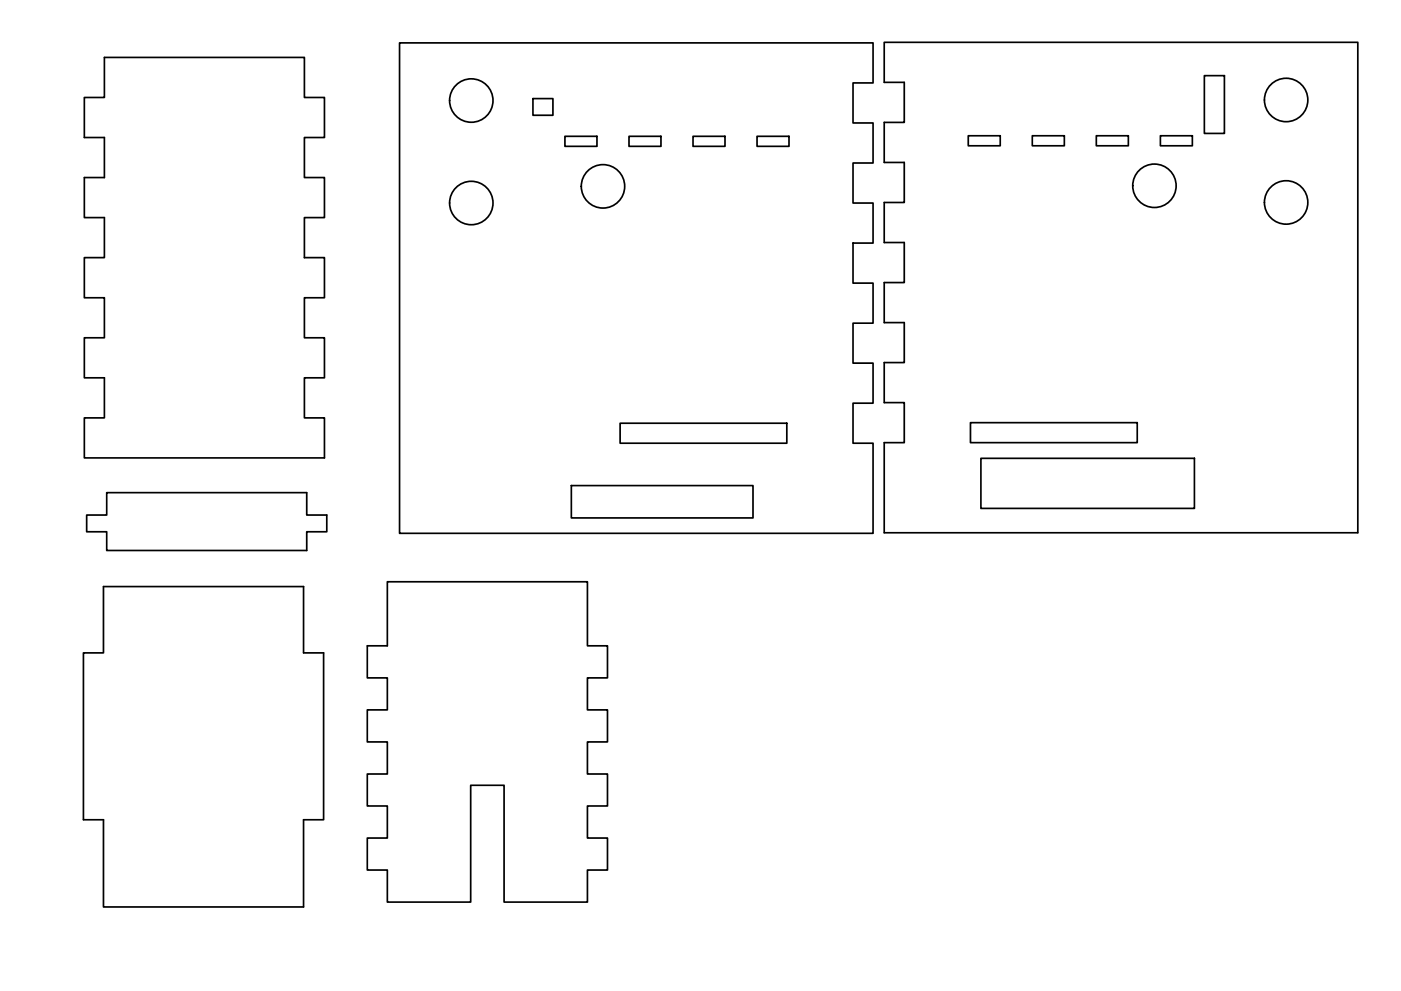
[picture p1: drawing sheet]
<svg xmlns="http://www.w3.org/2000/svg" width="420mm" height="297mm" viewBox="0 0 420 297" stroke-linecap="round" stroke-linejoin="round" font-family="sans-serif">
<!-- layer: Visible -->
<g fill="none" stroke="#000" stroke-width=".51">
<path d="M31.3 17.2h60v12h6v12h-6v12h6v12h-6v12h6v12h-6v12h6v12h-6v12.1h6v12h-72v-12h6v-12.1h-6v-12h6v-12h-6v-12h6v-12h-6v-12h6v-12h-6v-12h6zM119.8 12.9h142v12h-6v12h6v12h-6v12h6v12h-6v12h6v12h-6v11.9h6v12h-6v12h6v27.1h-142zM265.2 12.7h142v147h-142v-27h6v-12h-6v-12h6v-12h-6v-12h6v-12h-6v-12h6v-12h-6v-12h6v-12h-6zM159.8 29.6h6v5h-6zM361.2 22.7h6v17.3h-6zM169.4 40.9h9.6v3h-9.6zM188.6 40.9h9.6v3h-9.6zM207.8 40.9h9.6v3h-9.6zM227 40.9h9.6v3h-9.6zM290.4 40.7h9.6v3h-9.6zM309.6 40.7h9.6v3h-9.6zM328.8 40.7h9.6v3h-9.6z"/>
<path d="M348 40.7h9.6v3h-9.6zM186 126.9h50v5.9h-50zM291 126.7h50.1v6h-50.1zM294.2 137.4h64v15h-64zM32 147.7h60v6.7h6v5h-6v5.6h-60v-5.6h-6v-5h6zM171.3 145.5h54.5v9.7h-54.5zM31 175.8h60v19.9h6v50h-6v26.2h-60v-26.2h-6v-50h6zM116.2 174.4h60v19.2h6v9.6h-6v9.6h6v9.6h-6v9.6h6v9.6h-6v9.6h6v9.6h-6v9.6h-25v-35h-10v35h-25v-9.6h-6v-9.6h6v-9.6h-6v-9.6h6v-9.6h-6v-9.6h6v-9.6h-6v-9.6h6z"/>
<circle cx="141.3" cy="30.1" r="6.5"/>
<circle cx="385.7" cy="30" r="6.5"/>
<circle cx="180.8" cy="55.9" r="6.5"/>
<circle cx="346.2" cy="55.7" r="6.5"/>
<circle cx="141.3" cy="60.9" r="6.5"/>
<circle cx="385.7" cy="60.7" r="6.5"/>
</g>
</svg>
